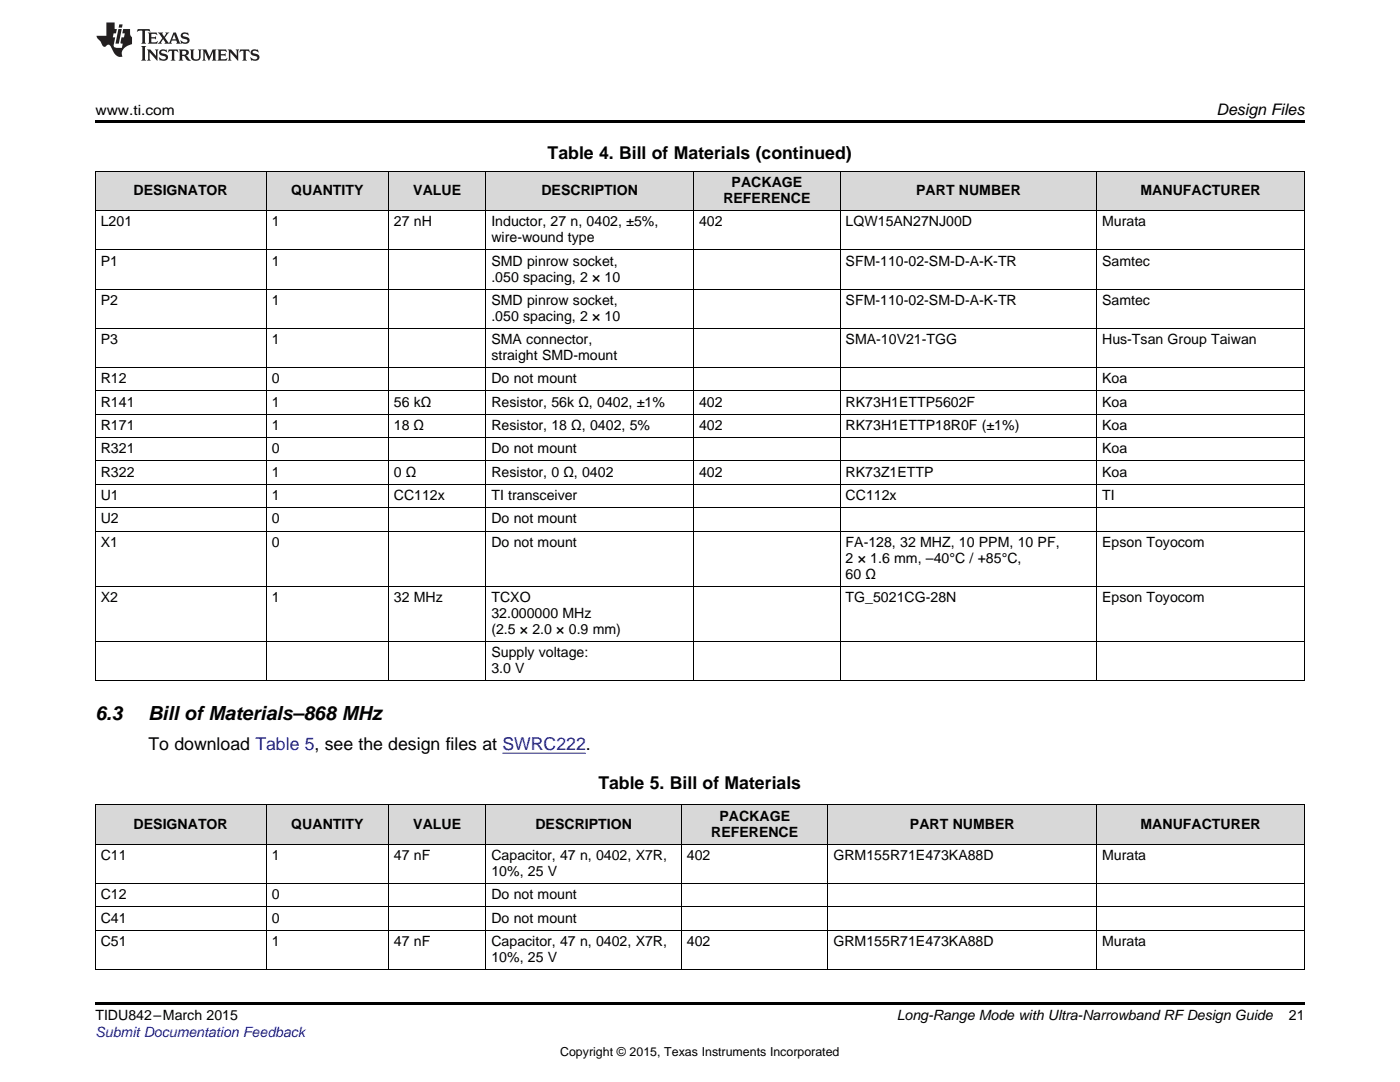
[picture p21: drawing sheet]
<svg xmlns="http://www.w3.org/2000/svg" width="279mm" height="216mm" viewBox="0 0 279 216" stroke-linecap="round" stroke-linejoin="round" font-family="sans-serif">
<defs><g id="words">
<g font-size="3.9">
<text x="19" y="143.6">6.3</text>
<text x="29.6" y="143.6">Bill ofMaterials–868 MHz</text>
</g>
<g font-size="3.5">
<text x="109.3" y="31.8">Table 4. Bill of Materials (continued)</text>
<text x="29.6" y="149.6">To download Table 5, see the design files at SWRC222.</text>
<text x="119.4" y="157.3">Table 5. Bill of Materials</text>
</g>
<text font-size="3.2" x="242.8" y="23">Design Files</text>
<g font-size="2.8">
<text x="19" y="23">www.ti.com</text>
<text x="26.7" y="38.9">DESIGNATOR</text>
<text x="58.1" y="38.9">QUANTITY</text>
<text x="82.5" y="38.9">VALUE</text>
<text x="108.1" y="38.9">DESCRIPTION</text>
<text x="144.4" y="40.5">REFERENCE</text>
<text x="146" y="37.4">PACKAGE</text>
<text x="182.8" y="38.9">PART NUMBER</text>
<text x="227.6" y="38.9">MANUFACTURER</text>
<text x="20.1" y="45.2">L201</text>
<text x="54.2" y="45.2">1</text>
<text x="78.6" y="45.2">27 nH</text>
<text x="98.1" y="45.2">Inductor, 27 n, 0402, ±5%,</text>
<text x="139.5" y="45.2">402</text>
<text x="168.8" y="45.2">LQW15AN27NJ00D</text>
<text x="220" y="45.2">Murata</text>
<text x="20.1" y="53">P1</text>
<text x="54.2" y="53">1</text>
<text x="98.1" y="48.4">wire-wound type</text>
<text x="98.1" y="53">SMD pinrow socket,</text>
<text x="168.8" y="53">SFM-110-02-SM-D-A-K-TR</text>
<text x="220" y="53">Samtec</text>
<text x="98.1" y="56.2">.050 spacing, 2 × 10</text>
<text x="20.1" y="60.9">P2</text>
<text x="54.2" y="60.9">1</text>
<text x="98.1" y="60.9">SMD pinrow socket,</text>
<text x="98.1" y="64">.050 spacing, 2 × 10</text>
<text x="168.8" y="60.9">SFM-110-02-SM-D-A-K-TR</text>
<text x="220" y="60.9">Samtec</text>
<text x="20.1" y="68.7">P3</text>
<text x="54.2" y="68.7">1</text>
<text x="98.1" y="68.7">SMA connector,</text>
<text x="98.1" y="71.9">straight SMD-mount</text>
<text x="168.8" y="68.7">SMA-10V21-TGG</text>
<text x="220" y="68.7">Hus-Tsan Group Taiwan</text>
<text x="20.1" y="76.5">R12</text>
<text x="54.2" y="76.5">0</text>
<text x="98.1" y="76.5">Do not mount</text>
<text x="220" y="76.5">Koa</text>
<text x="20.1" y="81.2">R141</text>
<text x="54.2" y="81.2">1</text>
<text x="78.6" y="81.2">56 kΩ</text>
<text x="98.1" y="81.2">Resistor, 56k Ω, 0402, ±1%</text>
<text x="139.5" y="81.2">402</text>
<text x="168.8" y="81.2">RK73H1ETTP5602F</text>
<text x="220" y="81.2">Koa</text>
<text x="20.1" y="85.8">R171</text>
<text x="54.2" y="85.8">1</text>
<text x="78.6" y="85.8">18 Ω</text>
<text x="98.1" y="85.8">Resistor, 18 Ω, 0402, 5%</text>
<text x="139.5" y="85.8">402</text>
<text x="168.8" y="85.8">RK73H1ETTP18R0F (±1%)</text>
<text x="220" y="85.8">Koa</text>
<text x="20.1" y="90.5">R321</text>
<text x="20.1" y="95.1">R322</text>
<text x="54.2" y="90.5">0</text>
<text x="54.2" y="95.1">1</text>
<text x="78.6" y="95.1">0 Ω</text>
<text x="98.1" y="90.5">Do not mount</text>
<text x="98.1" y="95.1">Resistor, 0 Ω, 0402</text>
<text x="139.5" y="95.1">402</text>
<text x="168.8" y="95.1">RK73Z1ETTP</text>
<text x="220" y="90.5">Koa</text>
<text x="220" y="95.1">Koa</text>
<text x="20.1" y="99.8">U1</text>
<text x="54.2" y="99.8">1</text>
<text x="78.6" y="99.8">CC112x</text>
<text x="98.1" y="99.8">TI transceiver</text>
<text x="168.8" y="99.8">CC112x</text>
<text x="220" y="99.8">TI</text>
<text x="20.1" y="104.5">U2</text>
<text x="54.2" y="104.5">0</text>
<text x="98.1" y="104.5">Do not mount</text>
<text x="20.1" y="109.1">X1</text>
<text x="54.2" y="109.1">0</text>
<text x="98.1" y="109.1">Do not mount</text>
<text x="168.8" y="109.1">FA-128, 32 MHZ, 10 PPM, 10 PF,</text>
<text x="168.8" y="112.3">2 × 1.6 mm, –40°C / +85°C,</text>
<text x="220" y="109.1">Epson Toyocom</text>
<text x="168.8" y="115.5">60 Ω</text>
<text x="20.1" y="120.1">X2</text>
<text x="54.2" y="120.1">1</text>
<text x="78.6" y="120.1">32 MHz</text>
<text x="98.1" y="120.1">TCXO</text>
<text x="98.1" y="123.3">32.000000 MHz</text>
<text x="168.8" y="120.1">TG_5021CG-28N</text>
<text x="220" y="120.1">Epson Toyocom</text>
<text x="98.1" y="126.5">(2.5 × 2.0 × 0.9 mm)</text>
<text x="98.1" y="131.1">Supply voltage:</text>
<text x="98.1" y="134.3">3.0 V</text>
<text x="26.7" y="165.3">DESIGNATOR</text>
<text x="58.1" y="165.3">QUANTITY</text>
<text x="82.5" y="165.3">VALUE</text>
<text x="106.9" y="165.3">DESCRIPTION</text>
<text x="141.9" y="166.9">REFERENCE</text>
<text x="143.6" y="163.8">PACKAGE</text>
<text x="181.6" y="165.3">PART NUMBER</text>
<text x="227.6" y="165.3">MANUFACTURER</text>
<text x="20.1" y="171.6">C11</text>
<text x="54.2" y="171.6">1</text>
<text x="78.6" y="171.6">47 nF</text>
<text x="98.1" y="171.6">Capacitor, 47 n, 0402, X7R,</text>
<text x="137.1" y="171.6">402</text>
<text x="166.3" y="171.6">GRM155R71E473KA88D</text>
<text x="220" y="171.6">Murata</text>
<text x="20.1" y="179.4">C12</text>
<text x="54.2" y="179.4">0</text>
<text x="98.1" y="174.8">10%, 25 V</text>
<text x="98.1" y="179.4">Do not mount</text>
<text x="20.1" y="184.1">C41</text>
<text x="54.2" y="184.1">0</text>
<text x="98.1" y="184.1">Do not mount</text>
<text x="20.1" y="188.7">C51</text>
<text x="54.2" y="188.7">1</text>
<text x="78.6" y="188.7">47 nF</text>
<text x="98.1" y="188.7">Capacitor, 47 n, 0402, X7R,</text>
<text x="98.1" y="191.9">10%, 25 V</text>
<text x="137.1" y="188.7">402</text>
<text x="166.3" y="188.7">GRM155R71E473KA88D</text>
<text x="220" y="188.7">Murata</text>
<text x="19" y="203.6">TIDU842–March 2015</text>
<text x="179" y="203.6">Long-Range Mode with Ultra-Narrowband RF Design Guide</text>
<text x="257.2" y="203.5">21</text>
</g>
<text font-size="2.8" fill="#00f" x="19" y="206.9">Submit Documentation Feedback</text>
<text font-size="2.5" x="111.8" y="210.7">Copyright © 2015, Texas Instruments Incorporated</text>
</g></defs>
<g fill="#d8d8d8">
<path d="M19 160.7h34.2v7.8h-34.2z"/>
<path d="M53.2 160.7h24.3v7.8h-24.3z"/>
<path d="M77.5 160.7h19.5v7.8h-19.5z"/>
<path d="M97 160.7h39v7.8h-39z"/>
<path d="M136 160.7h29.3v7.8h-29.3z"/>
<path d="M165.3 160.7h53.6v7.8h-53.6z"/>
<path d="M218.9 160.7h41.4v7.8h-41.4z"/>
<path d="M19 34.3h34.2v7.8h-34.2z"/>
<path d="M53.2 34.3h24.3v7.8h-24.3z"/>
<path d="M77.5 34.3h19.5v7.8h-19.5z"/>
<path d="M97 34.3h41.5v7.8h-41.5z"/>
<path d="M138.5 34.3h29.2v7.8h-29.2z"/>
<path d="M167.7 34.3h51.2v7.8h-51.2z"/>
<path d="M218.9 34.3h41.4v7.8h-41.4z"/>
</g>
<path d="M19 24h241.3v.6h-241.3zM19 200h241.3v.6h-241.3z" fill="#000"/>
<g fill="none" stroke="#000" stroke-width=".2">
<path d="M19 34.2h241.3M19.1 34.3v101.6M53.1 34.3v101.6M77.5 34.3v101.6M97 34.3v101.6M138.4 34.3v101.6M167.7 34.3v101.6M218.8 34.3v101.6M260.3 34.3v101.6M19 57.7h241.3M19 49.9h241.3M19 42h241.3"/>
<path d="M19 78h241.3M19 73.4h241.3M19 65.5h241.3M19 96.6h241.3M19 92h241.3M19 87.3h241.3M19 82.7h241.3M19 117h241.3M19 106h241.3M19 101.3h241.3M19 135.8h241.3M19 128h241.3"/>
<path d="M19 176.3h241.3M19 168.4h241.3M19 160.6h241.3M19.1 160.7v32.8M53.1 160.7v32.8M77.5 160.7v32.8M97 160.7v32.8M136 160.7v32.8M165.2 160.7v32.8M218.8 160.7v32.8M260.3 160.7v32.8M19 193.4h241.3"/>
<path d="M19 185.6h241.3M19 180.9h241.3"/>
</g>
<g fill="#231f20">
<path d="M27.5 5.8l-.1 .6 .4-.3h.6v.2v2.1l-.2 .3h1l-.3-.3v-2.1l.1-.2h.5l.5 .3-.2-.6zM29.5 6.5l.2 .4v1.5l-.2 .3h1.8l.2-.5a1.04 1.04 0 0 1-1.3 .1v-.6h.6l.3 .2v-.7l-.3 .2h-.6v-.6h.8l.4 .2-.2-.5zM31.5 6.5l.9 1.1-.9 1.1h.8l-.2-.2 .5-.7 .4 .7-.2 .2h1.5l-.1-.2 .1-.4h.9l.1 .4-.2 .2h1l-.3-.3-.7-1.9h-.5l-.9 2.1-.8-1.1 .9-1h-.8l.1 .3-.3 .5-.4-.6 .2-.2zM34.7 6.9l.4 .9h-.7zM36.3 6.6a.63 .63 0 0 0-.2 .7 .63 .63 0 0 0 .6 .4l.6 .2 .1 .2a.75 .75 0 0 1-.7 .4 .75 .75 0 0 1-.6-.5l.1 .7 .1-.1a1.11 1.11 0 0 0 1.5-.5 1.13 1.13 0 0 0-1.2-.9l-.1-.3a1.04 1.04 0 0 1 1.2 .2l-.2-.6-.1 .1-.5-.1zM28.2 9.2l.2 .3v2.2l-.2 .4h1l-.3-.4v-2.2l.3-.3zM29.3 9.9l.3 .3v1.5l-.3 .4h.8l-.2-.4v-1.3l1.5 1.7v-1.9l.2-.3h-.7l.2 .3v.9l-1.1-1.2zM32 10a.62 .62 0 0 0-.2 .7 .62 .62 0 0 0 .6 .4l.6 .2 .1 .2a.76 .76 0 0 1-.7 .4 .76 .76 0 0 1-.6-.5l.1 .7 .1-.1a1.11 1.11 0 0 0 1.5-.6 1.13 1.13 0 0 0-1.2-.8l-.1-.3a1.04 1.04 0 0 1 1.2 .1l-.2-.5-.1 .1-.5-.2zM33.7 9.9l-.2 .6a.61 .61 0 0 1 .8-.3v1.5l-.2 .4h.9l-.2-.4v-1.5a.63 .63 0 0 1 .8 .3l-.2-.6zM35.6 9.9l.3 .3v1.5l-.3 .4h1l-.2-.2v-.7l.5 .2a.76 .76 0 0 0 1.2 .6l-1-.9a.58 .58 0 0 0 .6-.6 .58 .58 0 0 0-.5-.6zM36.4 10.2l.1-.1a.45 .45 0 0 1 .5 .1 .45 .45 0 0 1 .1 .5l-.7 .2zM37.9 9.9l.2 .2a2.17 2.17 0 0 0 .3 1.9 .99 .99 0 0 0 1.6-.7v-1.1l.2-.3h-.7l.2 .2a1.92 1.92 0 0 1-.2 1.7 .6 .6 0 0 1-.9-.5v-1.1l.2-.3zM40.4 9.9l.2 .3v1.5l-.2 .4h.7l-.2-.4v-1.4l.8 1.8 .8-1.8v1.4l-.2 .4h.9l-.2-.4v-1.5l.2-.3h-.8l-.6 1.4-.6-1.4zM43.4 9.9l.2 .3v1.5l-.2 .4h1.8l.2-.6a1.04 1.04 0 0 1-1.3 .2v-.6h.5l.4 .1v-.6l-.4 .2h-.5v-.6h.8l.3 .2-.1-.5zM45.5 9.9l.2 .3v1.5l-.2 .4h.7l-.2-.4v-1.3l1.5 1.7v-1.9l.2-.3h-.7l.2 .3v.9l-1.1-1.2zM47.9 9.9l-.1 .6a.61 .61 0 0 1 .8-.3v1.5l-.3 .4h1l-.3-.4 .1-1.5a.63 .63 0 0 1 .7 .3l-.1-.6zM50.2 10a.62 .62 0 0 0-.2 .7 .62 .62 0 0 0 .6 .4l.6 .2 .2 .2a.76 .76 0 0 1-.8 .4 .76 .76 0 0 1-.6-.5l.1 .7 .2-.1a1.11 1.11 0 0 0 1.5-.6 1.13 1.13 0 0 0-1.3-.8l-.1-.3a1.04 1.04 0 0 1 1.2 .1l-.1-.5-.2 .1-.5-.2z"/>
<path d="M21.2 4.5v2.6h-1.9l.1 .4 .7 .9a.91 .91 0 0 0 1 .9 .56 .56 0 0 1 .5-.4 .56 .56 0 0 1 .5 .3l.4 .8a1.53 1.53 0 0 0 1.9 1.3 1.54 1.54 0 0 1 1-2.1l.9-.4v-1.4a1.52 1.52 0 0 1-.3-1.6h-1.4l-.2 .9h.5l-.2 .8h-.4l-.2 .9v.2l.4 .1-.2 .9a1.93 1.93 0 0 1-1.6-.3l.3-1.8h-.5l.2-.8h.4l.2-.9h-.4v-1.3zM23.6 5.8l-.6 2.9h.7l.6-2.9zM23.8 4.9l-.1 .6h.6l.2-.6z"/>
</g>
<path d="M100.3 150.3h16.6" fill="none" stroke="#00f" stroke-width=".2"/>
<use href="#words"/>
</svg>
